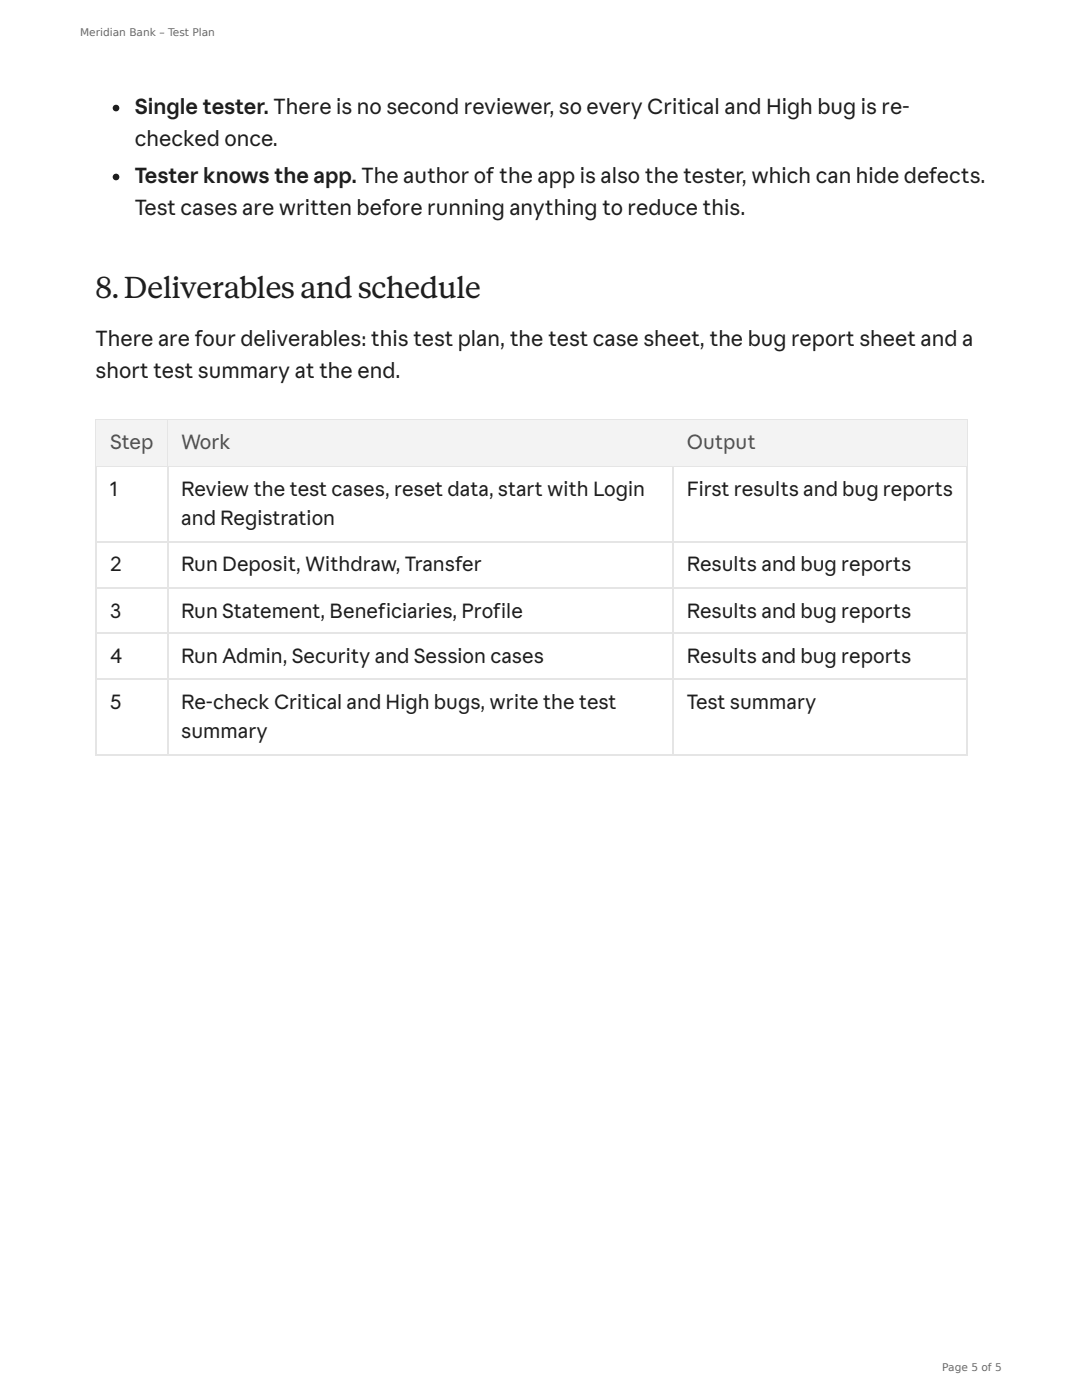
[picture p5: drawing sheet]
<svg xmlns="http://www.w3.org/2000/svg" width="216mm" height="279mm" viewBox="0 0 216 279" stroke-linecap="round" stroke-linejoin="round" font-family="sans-serif">
<defs><g id="words">
<text font-size="5.8" fill="#1f1e1d" x="19" y="59.5">8. Deliverables and schedule</text>
<g font-size="4.2" fill="#1f1e1d">
<text x="26.9" y="22.8">Single tester. There is no second reviewer, so every Critical and High bug is re-</text>
<text x="26.9" y="29.1">checked once.</text>
<text x="26.9" y="36.5">Tester knows the app. The author of the app is also the tester, which can hide defects.</text>
<text x="26.9" y="42.9">Test cases are written before running anything to reduce this.</text>
<text x="19" y="69.1">There are four deliverables: this test plan, the test case sheet, the bug report sheet and a</text>
<text x="19" y="75.4">short test summary at the end.</text>
</g>
<g font-size="4" fill="#52514e">
<text x="22" y="89.7">Step</text>
<text x="36.2" y="89.7">Work</text>
<text x="137.1" y="89.7">Output</text>
</g>
<g font-size="4" fill="#1f1e1d">
<text x="22" y="99">1</text>
<text x="36.2" y="99">Review the test cases, reset data, start with Login</text>
<text x="137.1" y="99">First results and bug reports</text>
<text x="36.2" y="104.8">and Registration</text>
<text x="22" y="114">2</text>
<text x="36.2" y="114">Run Deposit, Withdraw, Transfer</text>
<text x="137.1" y="114">Results and bug reports</text>
<text x="22" y="123.3">3</text>
<text x="36.2" y="123.3">Run Statement, Beneficiaries, Profile</text>
<text x="137.1" y="123.3">Results and bug reports</text>
<text x="22" y="132.3">4</text>
<text x="36.2" y="132.3">Run Admin, Security and Session cases</text>
<text x="137.1" y="132.3">Results and bug reports</text>
<text x="22" y="141.6">5</text>
<text x="36.2" y="141.6">Re-check Critical and High bugs, write the test</text>
<text x="137.1" y="141.6">Test summary</text>
<text x="36.2" y="147.4">summary</text>
</g>
<g font-size="2.1" fill="#6b6b6b">
<text x="16" y="7.1">Meridian Bank – Test Plan</text>
<text x="188" y="273.6">Page 5 of 5</text>
</g>
</g></defs>
<g fill="#1f1e1d">
<circle cx="23.2" cy="21.6" r=".66"/>
<circle cx="23.2" cy="35.3" r=".66"/>
</g>
<path d="M19 83.7h174.1M19 93h174.1M19.2 83.6v67.2M33.5 83.6v67.2M134.3 83.6v67.2M193 83.6v67.2M19 108.1h174.1M19 117.3h174.1M19 126.3h174.1M19 135.6h174.1M19 150.7h174.1" fill="none" stroke="#e8e5dc" stroke-width=".26"/>
<g fill="#f3f3f3">
<path d="M19.3 83.9h14v9h-14z"/>
<path d="M33.6 83.9h100.5v9h-100.5z"/>
<path d="M134.4 83.9h58.5v9h-58.5z"/>
</g>
<use href="#words"/>
</svg>
